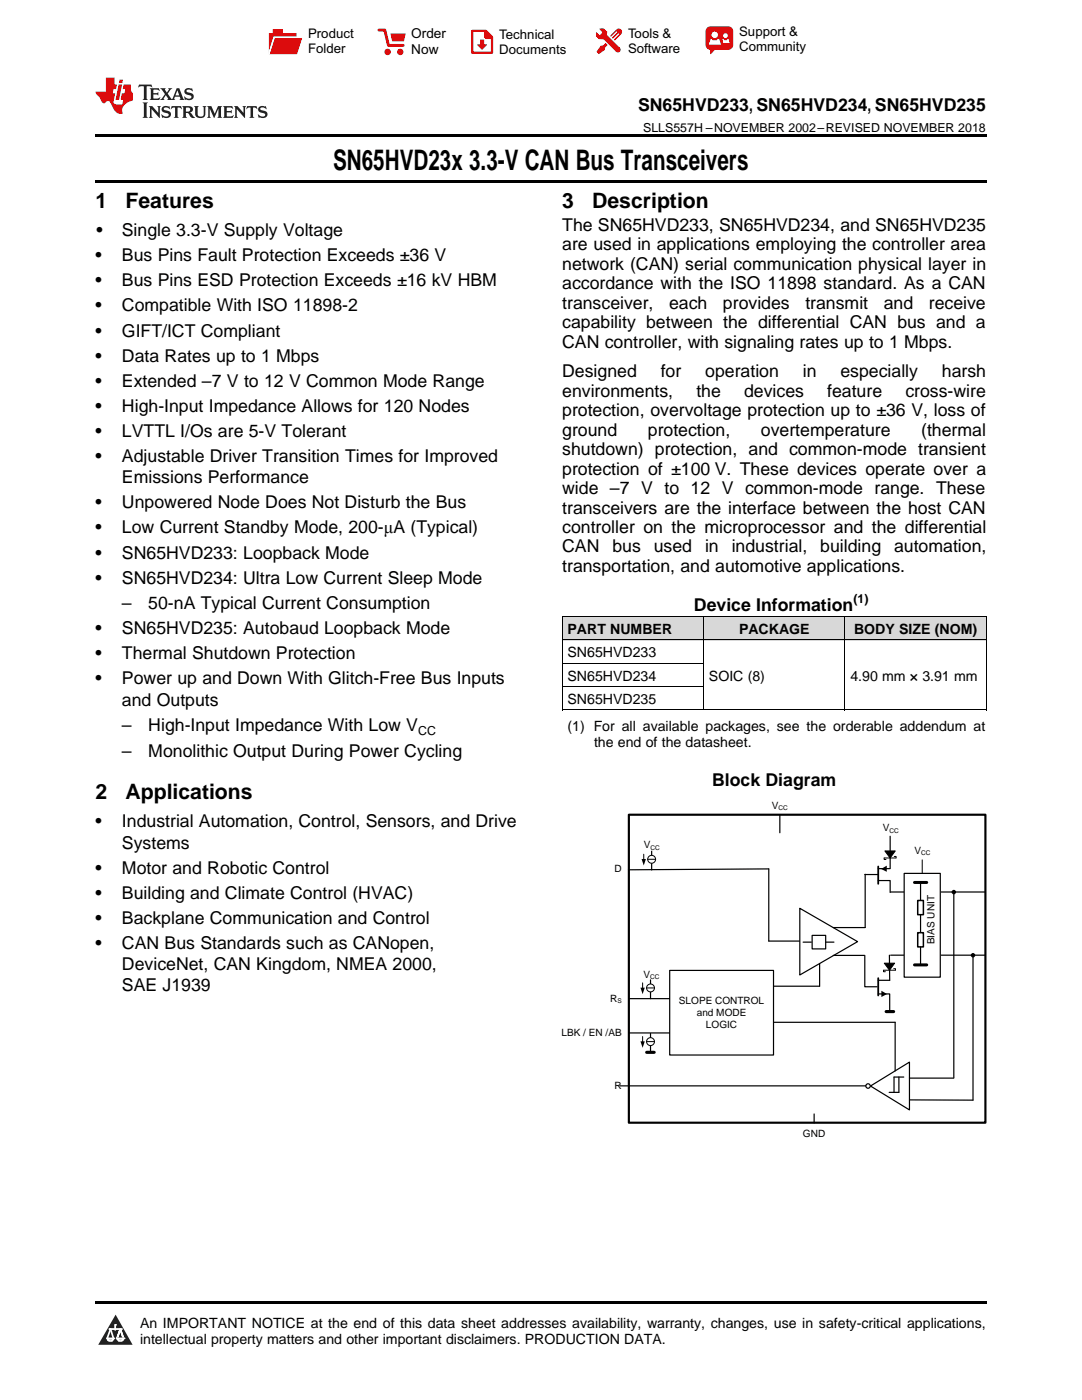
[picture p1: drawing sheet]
<svg xmlns="http://www.w3.org/2000/svg" width="216mm" height="279mm" viewBox="0 0 216 279" stroke-linecap="round" stroke-linejoin="round" font-family="sans-serif">
<defs><g id="words">
<text font-size="5.6" x="66.5" y="33.9">SN65HVD23x 3.3-V CAN Bus Transceivers</text>
<g font-size="4.2">
<text x="19" y="41.4">1</text>
<text x="25" y="41.4">Features</text>
<text x="112.2" y="41.4">3</text>
<text x="118.2" y="41.4">Description</text>
<text x="19" y="159.4">2</text>
<text x="25" y="159.4">Applications</text>
</g>
<g font-size="3.5">
<text x="127.3" y="22.2">SN65HVD233, SN65HVD234, SN65HVD235</text>
<text x="19.2" y="47.1">•</text>
<text x="24.3" y="47.1">Single 3.3-V Supply Voltage</text>
<text x="112.2" y="46.1">The SN65HVD233, SN65HVD234, and SN65HVD235</text>
<text x="19" y="52.1">•</text>
<text x="24.3" y="52.1">Bus Pins Fault Protection Exceeds ±36 V</text>
<text x="112.2" y="50">are used in applications employing the controller area</text>
<text x="112.2" y="53.8">network (CAN) serial communication physical layer in</text>
<text x="19" y="57.2">•</text>
<text x="24.3" y="57.2">Bus Pins ESD Protection Exceeds ±16 kV HBM</text>
<text x="112.2" y="57.7">accordance with the ISO 11898 standard. As a CAN</text>
<text x="19" y="62.2">•</text>
<text x="24.3" y="62.2">Compatible With ISO 11898-2</text>
<text x="112.2" y="61.6">transceiver,</text>
<text x="112.2" y="65.5">capability between the differential CAN bus and a</text>
<text x="133.5" y="61.6">each</text>
<text x="144.3" y="61.6">provides</text>
<text x="160.7" y="61.6">transmit</text>
<text x="176.3" y="61.6">and</text>
<text x="185.3" y="61.6">receive</text>
<text x="19" y="67.2">•</text>
<text x="24.3" y="67.2">GIFT/ICT Compliant</text>
<text x="112.2" y="69.4">CAN controller, with signaling rates up to 1 Mbps.</text>
<text x="19" y="72.2">•</text>
<text x="19" y="77.2">•</text>
<text x="24.3" y="72.2">Data Rates up to 1 Mbps</text>
<text x="24.3" y="77.2">Extended –7 V to 12 V Common Mode Range</text>
<text x="112.2" y="75.3">Designed</text>
<text x="131.8" y="75.3">for</text>
<text x="140.7" y="75.3">operation</text>
<text x="160.2" y="75.3">in</text>
<text x="167.7" y="75.3">especially</text>
<text x="187.9" y="75.3">harsh</text>
<text x="19" y="82.2">•</text>
<text x="24.3" y="82.2">High-Input Impedance Allows for 120 Nodes</text>
<text x="112.2" y="79.2">environments,</text>
<text x="112.2" y="83.1">protection, overvoltage protection up to ±36 V, loss of</text>
<text x="139" y="79.2">the</text>
<text x="148.5" y="79.2">devices</text>
<text x="165.1" y="79.2">feature</text>
<text x="180.7" y="79.2">cross-wire</text>
<text x="19" y="87.2">•</text>
<text x="24.3" y="87.2">LVTTL I/Os are 5-V Tolerant</text>
<text x="112.2" y="87">ground</text>
<text x="129.3" y="87">protection,</text>
<text x="151.8" y="87">overtemperature</text>
<text x="183.8" y="87">(thermal</text>
<text x="19" y="92.2">•</text>
<text x="24.3" y="92.2">Adjustable Driver Transition Times for Improved</text>
<text x="112.2" y="90.8">shutdown) protection, and common-mode transient</text>
<text x="112.2" y="94.7">protection of ±100 V. These devices operate over a</text>
<text x="19" y="101.5">•</text>
<text x="24.3" y="96.4">Emissions Performance</text>
<text x="24.3" y="101.5">Unpowered Node Does Not Disturb the Bus</text>
<text x="112.2" y="98.6">wide –7 V to 12 V common-mode range. These</text>
<text x="19" y="106.5">•</text>
<text x="24.3" y="106.5">Low Current Standby Mode, 200-μA (Typical)</text>
<text x="112.2" y="102.5">transceivers are the interface between the host CAN</text>
<text x="112.2" y="106.4">controller on the microprocessor and the differential</text>
<text x="19" y="111.5">•</text>
<text x="24.3" y="111.5">SN65HVD233: Loopback Mode</text>
<text x="112.2" y="110.2">CAN</text>
<text x="122.2" y="110.2">bus</text>
<text x="130.5" y="110.2">used</text>
<text x="140.7" y="110.2">in</text>
<text x="146" y="110.2">industrial,</text>
<text x="163.7" y="110.2">building</text>
<text x="178.4" y="110.2">automation,</text>
<text x="19" y="116.5">•</text>
<text x="24.3" y="116.5">SN65HVD234: Ultra Low Current Sleep Mode</text>
<text x="112.2" y="114.1">transportation, and automotive applications.</text>
<text x="24.3" y="121.6">–</text>
<text x="29.6" y="121.6">50-nA Typical Current Consumption</text>
<text x="138.5" y="121.8">Device Information</text>
<text x="19" y="126.6">•</text>
<text x="19" y="131.6">•</text>
<text x="24.3" y="126.6">SN65HVD235: Autobaud Loopback Mode</text>
<text x="24.3" y="131.6">Thermal Shutdown Protection</text>
<text x="19" y="136.6">•</text>
<text x="24.3" y="136.6">Power up and Down With Glitch-Free Bus Inputs</text>
<text x="24.3" y="140.8">and Outputs</text>
<text x="24.3" y="145.9">–</text>
<text x="29.6" y="145.9">High-Input Impedance With Low V</text>
<text x="24.3" y="151">–</text>
<text x="29.6" y="151">Monolithic Output During Power Cycling</text>
<text x="142.1" y="156.9">Block Diagram</text>
<text x="19" y="165.1">•</text>
<text x="24.3" y="165.1">Industrial Automation, Control, Sensors, and Drive</text>
<text x="24.3" y="169.4">Systems</text>
<text x="19" y="174.4">•</text>
<text x="19" y="179.4">•</text>
<text x="24.3" y="174.4">Motor and Robotic Control</text>
<text x="24.3" y="179.4">Building and Climate Control (HVAC)</text>
<text x="19" y="184.4">•</text>
<text x="24.3" y="184.4">Backplane Communication and Control</text>
<text x="19" y="189.4">•</text>
<text x="24.3" y="189.4">CAN Bus Standards such as CANopen,</text>
<text x="24.3" y="193.6">DeviceNet, CAN Kingdom, NMEA 2000,</text>
<text x="24.3" y="197.9">SAE J1939</text>
</g>
<g font-size="2.8">
<text x="113.2" y="126.5">PART NUMBER</text>
<text x="113.2" y="131.2">SN65HVD233</text>
<text x="147.5" y="126.5">PACKAGE</text>
<text x="170.4" y="126.5">BODY SIZE (NOM)</text>
<text x="113.2" y="135.8">SN65HVD234</text>
<text x="141.5" y="135.8">SOIC (8)</text>
<text x="169.7" y="135.8">4.90 mm × 3.91 mm</text>
<text x="113.2" y="140.5">SN65HVD235</text>
<text x="113.2" y="146">(1) For all available packages, see the orderable addendum at</text>
<text x="118.5" y="149.2">the end of the datasheet.</text>
<text x="27.9" y="265">An IMPORTANT NOTICE at the end of this data sheet addresses availability, warranty, changes, use in safety-critical applications,</text>
<text x="27.9" y="268.2">intellectual property matters and other important disclaimers. PRODUCTION DATA.</text>
</g>
<g font-size="2.7">
<text x="82.1" y="7.7">Order</text>
<text x="82.1" y="10.7">Now</text>
</g>
<g font-size="2.6">
<text x="61.5" y="7.6">Product</text>
<text x="61.5" y="10.6">Folder</text>
<text x="99.6" y="7.8">Technical</text>
<text x="99.6" y="10.8">Documents</text>
<text x="125.3" y="7.6">Tools &amp;</text>
<text x="125.3" y="10.6">Software</text>
<text x="147.5" y="7.2">Support &amp;</text>
<text x="147.5" y="10.2">Community</text>
</g>
<g font-size="2.5">
<text x="128.3" y="26.3">SLLS557H –NOVEMBER 2002–REVISED NOVEMBER 2018</text>
<text x="170.3" y="120.4">(1)</text>
<text x="83.4" y="146.6">CC</text>
</g>
<g font-size="2">
<text x="154" y="161.4">V</text>
<text x="176.2" y="165.9">V</text>
<text x="128.5" y="169.3">V</text>
<text x="182.5" y="170.4">V</text>
<text x="122.6" y="174">D</text>
<text x="186.4" y="188.4" transform="rotate(-90 186.4 188.4)">BIAS UNIT</text>
<text x="128.4" y="195.2">V</text>
<text x="121.7" y="199.9">R</text>
<text x="135.5" y="200.3">SLOPE CONTROL</text>
<text x="139" y="202.7">and MODE</text>
<text x="112" y="206.7">LBK / EN /AB</text>
<text x="140.9" y="205.1">LOGIC</text>
<text x="122.6" y="217.4">R</text>
<text x="160.2" y="227">GND</text>
</g>
<g font-size="1.3">
<text x="155.3" y="161.7">CC</text>
<text x="177.5" y="166.2">CC</text>
<text x="129.8" y="169.5">CC</text>
<text x="183.8" y="170.7">CC</text>
<text x="129.7" y="195.4">CC</text>
<text x="123.2" y="200.2">S</text>
</g>
</g></defs>
<g fill="#d8d8d8">
<path d="M112.2 123.1h28.2v4.7h-28.2z"/>
<path d="M140.4 123.1h28.2v4.7h-28.2z"/>
<path d="M168.6 123.1h28.2v4.7h-28.2z"/>
</g>
<path d="M23.1 262.4l3.4 6h-6.9z" fill="#231f20"/>
<path d="M21.4 267.1h1.2l-.3 .5h-.3a.55 .55 0 0 1-.6-.5z" fill-rule="evenodd" fill="#fff"/>
<path d="M21.4 267.1h1.2l-.3 .5h-.3a.55 .55 0 0 1-.6-.5z" fill="none" stroke="#231f20" stroke-width=".34"/>
<path d="M21.4 267.1l1.2 .1-.3 .4h-.5z" fill="none" stroke="#fff" stroke-width=".34"/>
<path d="M23 265.3h.1" fill="none" stroke="#fff" stroke-width=".34"/>
<path d="M23 264.4v.9z" fill="#fff"/>
<path d="M23 264.4v.9z" fill="none" stroke="#fff" stroke-width=".34"/>
<circle cx="23" cy="264.4" r=".17" fill="#fff"/>
<path d="M21.9 265.2h.1" fill="none" stroke="#fff" stroke-width=".34"/>
<path d="M21.9 265.2h2.3z" fill="#fff"/>
<path d="M21.9 265.2h2.3z" fill="none" stroke="#fff" stroke-width=".34"/>
<circle cx="24.2" cy="265.2" r=".17" fill="#fff"/>
<path d="M23.3 267.1h.1" fill="none" stroke="#fff" stroke-width=".34"/>
<path d="M24 265.2l-.7 1.9z" fill="#fff"/>
<path d="M24 265.2l-.7 1.9z" fill="none" stroke="#fff" stroke-width=".34"/>
<path d="M24 265.2l.7 1.9z" fill="#fff"/>
<path d="M24 265.2l.7 1.9z" fill="none" stroke="#fff" stroke-width=".34"/>
<path d="M24.6 267.1h.1" fill="none" stroke="#fff" stroke-width=".34"/>
<circle cx="21.4" cy="267.1" r=".17" fill="#fff"/>
<path d="M22.1 265.2l-.7 1.9z" fill="#fff"/>
<path d="M22.1 265.2l-.7 1.9z" fill="none" stroke="#fff" stroke-width=".34"/>
<path d="M22.1 265.2l.5 1.9z" fill="#fff"/>
<path d="M22.1 265.2l.5 1.9z" fill="none" stroke="#fff" stroke-width=".34"/>
<circle cx="22.6" cy="267.1" r=".17" fill="#fff"/>
<path d="M23.4 267.1h1.3a.65 .65 0 0 1-.7 .5 .65 .65 0 0 1-.6-.5z" fill-rule="evenodd" fill="#fff"/>
<path d="M23.4 267.1h1.3a.65 .65 0 0 1-.7 .5 .65 .65 0 0 1-.6-.5z" fill="none" stroke="#231f20" stroke-width=".34"/>
<path d="M23.4 267.1h1.3l-.4 .5h-.6z" fill="none" stroke="#fff" stroke-width=".34"/>
<path d="M23.3 267.1h.1" fill="none" stroke="#fff" stroke-width=".34"/>
<circle cx="24.7" cy="267.1" r=".17" fill="#fff"/>
<path d="M19 259.7h177.8v.5h-177.8z" fill="#000"/>
<path d="M175.2 175.7h2.4v2.4M175.2 173.4h2.3M177.6 166.9v6.5M177.7 178h18.9M153.4 187.8h10.1M175.2 198.4h2.3v3.5M177.5 190.6v5h-2.3M181.1 219.5l13.1 .1" fill="none" stroke="#000" stroke-width=".24"/>
<path d="M175.2 172.9v3.5M175.2 195.2v3.5" fill="none" stroke="#000" stroke-width=".36"/>
<path d="M176.6 169.8h2l-1 1.4zM175.8 173.4l1.1-.6v1.2zM175.9 197.7l1.1 .7-1.1 .6zM176.4 192.2h2.1l-1 1.4z" fill="#000"/>
<path d="M176.6 169.8h2l-1 1.4zM178.4 170.9h.4v.3M178.8 171.2h-2.4v.3h.4M176.4 192.2h2.1l-1 1.4zM178.3 193.3h.4v.3M178.7 193.6h-2.4v.3h.4" fill="none" stroke="#000" stroke-width=".2"/>
<path d="M159.6 181.3l11.5 6.6-11.5 6.7z" fill="#fff"/>
<path d="M172.6 174.5h2.7M172.6 174.5v10.6h-6.3M159.6 181.3l11.5 6.6-11.5 6.7zM166.3 190.7h6.2M172.6 190.7v6.2h2.4M177.7 190.6h18.9" fill="none" stroke="#000" stroke-width=".24"/>
<g fill="#fff">
<path d="M173.7 216.7l7.8-4.7v9.5z"/>
<circle cx="173.2" cy="216.7" r=".33"/>
</g>
<path d="M173.7 216.7l7.8-4.7v9.5zM179.4 214.9v3.1h-2M180.3 214.9h-1.9v3.1" fill="none" stroke="#000" stroke-width=".24"/>
<circle cx="173.2" cy="216.7" r=".45" fill="#fff"/>
<g fill="none" stroke="#000" stroke-width=".24">
<path d="M125.4 173.6l28-.2v14.4M155.6 162.6v3.6M190.3 178v37.1M125.5 199.3h9.9M160.3 188h1.6M162.1 186.7h2.7v2.7h-2.7zM163.5 192.3v4.5M164.8 188h1.6M194.2 190.6v29M123.7 216.7h49.1M125.4 206.1h9.2M178.6 204v9.7"/>
<path d="M181.5 215.2h8.8M162.4 222.3v1.8"/>
<circle cx="173.2" cy="216.7" r=".45"/>
</g>
<g fill="#000">
<circle cx="190.3" cy="178" r=".45"/>
<circle cx="194.2" cy="190.6" r=".45"/>
</g>
<path d="M125.5 162.6h71.1v61.5h-71.1z" fill="none" stroke="#000" stroke-width=".43"/>
<path d="M176.8 201.9h1.5" fill="none" stroke="#000" stroke-width=".62"/>
<path d="M133.6 193.7h20.7v16.9h-20.7z" fill-rule="evenodd" fill="#fff"/>
<path d="M133.6 193.7h20.7v16.9h-20.7z" fill="none" stroke="#000" stroke-width=".24"/>
<path d="M180.4 174.3h7.2v20.7h-7.2z" fill-rule="evenodd" fill="#fff"/>
<path d="M180.4 174.3h7.2v20.7h-7.2zM183.7 176.1v3.6" fill="none" stroke="#000" stroke-width=".24"/>
<path d="M183.1 179.7h1.2v2.8h-1.2z" fill-rule="evenodd" fill="#fff"/>
<path d="M183.1 179.7h1.2v2.8h-1.2z" fill="none" stroke="#000" stroke-width=".3"/>
<path d="M183.7 182.5v3.6" fill="none" stroke="#000" stroke-width=".24"/>
<path d="M183.1 186.1h1.2v2.9h-1.2z" fill-rule="evenodd" fill="#fff"/>
<path d="M183.1 186.1h1.2v2.9h-1.2z" fill="none" stroke="#000" stroke-width=".3"/>
<path d="M130 169.9v3.7M154.3 196.8h9.2M183.7 189v3.6" fill="none" stroke="#000" stroke-width=".24"/>
<path d="M182.5 176.1h2.4M182.5 192.6h2.4" fill="none" stroke="#000" stroke-width=".6"/>
<path d="M184 171.6v2.7" fill="none" stroke="#000" stroke-width=".2"/>
<circle cx="130" cy="171.5" r=".79" fill="#fff"/>
<g fill="none" stroke="#000" stroke-width=".2">
<path d="M128.5 170.5v1M129.2 171.5h1.6"/>
<circle cx="130" cy="171.5" r=".79"/>
</g>
<path d="M128 171.4h.9l-.4 1.3z" fill="#000"/>
<path d="M129.8 206.3v3.7" fill="none" stroke="#000" stroke-width=".24"/>
<circle cx="129.8" cy="207.9" r=".79" fill="#fff"/>
<g fill="none" stroke="#000" stroke-width=".2">
<path d="M128.2 206.9v1M129 207.9h1.6"/>
<circle cx="129.8" cy="207.9" r=".79"/>
</g>
<path d="M127.8 207.8h.9l-.5 1.3z" fill="#000"/>
<path d="M129 210h1.5" fill="none" stroke="#000" stroke-width=".62"/>
<path d="M129.8 195.6v3.7" fill="none" stroke="#000" stroke-width=".24"/>
<circle cx="129.8" cy="197.2" r=".79" fill="#fff"/>
<g fill="none" stroke="#000" stroke-width=".2">
<path d="M112.2 137h28.2M112.2 132.4h28.2M112.2 127.7h84.6M112.2 123.1h84.6M112.2 123.1v18.6M140.4 123.1v18.6M168.6 123.1v18.6M196.8 123.1v18.6M112.2 141.7h84.6M128.2 196.2v1M129 197.2h1.6"/>
<circle cx="129.8" cy="197.2" r=".79"/>
</g>
<path d="M127.8 197.1h.9l-.5 1.3z" fill="#000"/>
<path d="M154.3 204h24.3" fill="none" stroke="#000" stroke-width=".24"/>
<path d="M19 35.9h177.8v.5h-177.8zM19 26.8h177.8v.6h-177.8zM112.2 141.7h.1zM168.5 141.7h.1zM196.7 141.7h.1z" fill="#000"/>
<path d="M27.7 16.9l-.1 .6 .6-.3h.5v.2v2.2l-.2 .4h1l-.2-.4v-2.2v-.2h.5l.6 .3-.2-.6zM29.9 17.6l.2 .4v1.6l-.2 .4h1.9l.1-.6a1.09 1.09 0 0 1-1.3 .1v-.6h.6l.4 .2v-.7l-.2 .2h-.8v-.6l.2-.1a1.01 1.01 0 0 1 1 .3l-.1-.6zM32 17.6l.9 1.2-1 1.2h.9l-.2-.3 .5-.7 .5 .7-.3 .3h1.7l-.2-.3 .1-.4h1l.1 .4-.2 .3h1l-.3-.4-.7-2h-.5l-1 2.2-.8-1.1 .9-1.1h-.9l.2 .2-.4 .7-.4-.7 .2-.2zM35.4 18l.4 1h-.8zM37 17.7a.66 .66 0 0 0-.2 .8 .66 .66 0 0 0 .6 .4l.7 .2 .1 .2a.8 .8 0 0 1-.7 .4 .8 .8 0 0 1-.7-.5l.1 .8 .2-.2a.94 .94 0 0 0 1.1 .1 .94 .94 0 0 0 .4-.9 1.48 1.48 0 0 0-1.3-.6v-.4a1.1 1.1 0 0 1 1.2 .2l-.2-.6-.2 .1-.5-.1zM28.5 20.4l.2 .4v2.3l-.2 .4h1l-.2-.4v-2.3l.2-.4zM29.7 21.2l.2 .4v1.5l-.2 .4h.8l-.3-.4 .1-1.3 1.6 1.8v-2l.2-.4h-.7l.2 .2v1.1l-1.2-1.3zM32.5 21.3a.66 .66 0 0 0-.2 .8 .66 .66 0 0 0 .6 .4l.6 .2 .2 .2a.8 .8 0 0 1-.8 .4 .8 .8 0 0 1-.7-.5l.2 .7 .2-.1a.94 .94 0 0 0 1 .1 .94 .94 0 0 0 .5-1 1.47 1.47 0 0 0-1.3-.6l-.1-.3a1.1 1.1 0 0 1 1.3 .2l-.2-.6-.2 .1-.5-.2zM34.3 21.2l-.2 .6a.64 .64 0 0 1 .8-.3v1.6l-.2 .4h1l-.3-.4 .1-1.6a.66 .66 0 0 1 .8 .3l-.2-.6zM36.3 21.2l.3 .4v1.5l-.3 .4h1l-.2-.2v-.7h.5l.1 .1a.8 .8 0 0 0 1.2 .7l-1-1a.62 .62 0 0 0 .6-.5 .62 .62 0 0 0-.6-.7zM37.1 21.5h.1a.48 .48 0 0 1 .6 0 .48 .48 0 0 1 .1 .6l-.2 .1-.6 .1zM38.7 21.2l.2 .2a2.29 2.29 0 0 0 .4 2 1.05 1.05 0 0 0 1.7-.7v-1.3l.2-.2h-.8l.2 .4v1.1a.61 .61 0 0 1-.6 .6 .61 .61 0 0 1-.6-.6v-1.1l.3-.4zM41.3 21.2l.3 .4v1.5l-.3 .4h.8l-.2-.4v-1.4l.8 1.9 .9-1.9v1.4l-.2 .4h.9l-.2-.4v-1.5l.2-.4h-.8l-.7 1.5-.6-1.5zM44.5 21.2l.2 .4v1.5l-.2 .4h1.9l.2-.6a1.1 1.1 0 0 1-1.4 .2v-.7h.6l.4 .2v-.6l-.2 .1-.8 .1v-.6l.2-.1a1.02 1.02 0 0 1 1.1 .2l-.2-.5zM46.7 21.2l.2 .4v1.5l-.2 .4h.8l-.3-.4 .1-1.3 1.6 1.8v-2l.2-.4h-.7l.2 .2v1.1l-1.2-1.3zM49.3 21.2l-.1 .6a.64 .64 0 0 1 .8-.3v1.6l-.3 .4h1l-.2-.4v-1.6a.66 .66 0 0 1 .8 .3l-.1-.6zM51.7 21.3a.66 .66 0 0 0-.2 .7 .66 .66 0 0 0 .7 .5l.6 .2 .1 .2a.8 .8 0 0 1-.7 .4 .8 .8 0 0 1-.7-.5l.1 .7 .2-.1a.94 .94 0 0 0 1.1 .1 .94 .94 0 0 0 .4-1 1.48 1.48 0 0 0-1.2-.6l-.1-.3a1.1 1.1 0 0 1 1.2 .2l-.2-.6-.1 .1-.6-.2z" fill="#231f20"/>
<path d="M21.1 15.5v2.8h-2v.4l.9 .9a.96 .96 0 0 0 1 1 .59 .59 0 0 1 .5-.4 .59 .59 0 0 1 .5 .3l.4 .8a1.61 1.61 0 0 0 2.1 1.3 1.63 1.63 0 0 1 1.1-2.2l.9-.3v-1.5a1.6 1.6 0 0 1-.4-1.7h-1.4l-.2 .9h.5l-.2 .8h-.5l-.2 1v.3h.5l-.2 .9h-.7a.74 .74 0 0 1-1-.6l.3-1.6h-.5l.2-.8h.5l.1-.9h-.4v-1.4zM23.7 16.9l-.7 3h.8l.6-3zM23.8 15.9l-.1 .7h.7l.2-.7z" fill="#ee1d23"/>
<g fill="#d60000">
<path d="M54.4 5.8h2v.8h2.8v4.2h-5.5v-4.2h.7z" fill-rule="evenodd"/>
<path d="M54.7 7.5h5.6l-1 3.3h-5.6z" fill-rule="evenodd"/>
</g>
<path d="M54.6 7.4h5.8l-.1 .1h-5.5l-1.1 3.3z" fill-rule="evenodd" fill="#fff"/>
<path d="M54.6 7.4h5.8l-.1 .1h-5.5l-1.1 3.3z" fill="none" stroke="#fff" stroke-width=".2"/>
<path d="M75.6 6h1.2l.7 3.1h3" fill="none" stroke="#d60000" stroke-width=".56"/>
<g fill="#d60000">
<path d="M77.9 6.7h3.1l-.4 1.5h-2.3z" fill-rule="evenodd"/>
<circle cx="77.3" cy="10.4" r=".64"/>
<circle cx="79.9" cy="10.4" r=".64"/>
</g>
<path d="M94.2 6.2h2.7l1.3 1.2v3.1h-4z" fill="none" stroke="#d60000" stroke-width=".44"/>
<g fill="#d60000">
<path d="M95.8 7.9h.8v1h.6l-1 1.1-1-1v-.1h.6z" fill-rule="evenodd"/>
<path d="M96.6 6.2h.3l1.3 1.2v.4h-1.3l-.3-.4z" fill-rule="evenodd"/>
<path d="M119.6 5.7h.9l.6 .6 .1 .7 2.5 2.5-.8 .8-2.3-2.3-1.1-.2-.6-.6v-.8l.7 .6 .5-.4v-.2l-.4-.5z" fill-rule="evenodd"/>
<path d="M119.9 9.1h.4l.5-.5 .4 .4-.5 .5v.4l-1.2 .9-.5-.5z" fill-rule="evenodd"/>
<path d="M123 5.9a.67 .67 0 0 1 .9 0 .67 .67 0 0 1 0 .9z" fill-rule="evenodd"/>
<path d="M123 5.9l.9 .9-1.2 1.2h-.2l.1-.2 .9-.9 .1-.2h-.3l-.9 1h-.2v-.2l.9-1 .1-.2h-.3l-.9 1h-.2v-.2z" fill-rule="evenodd"/>
<circle cx="123.3" cy="9.9" r=".54"/>
</g>
<path d="M121.1 6.3l-.1 .7" fill="none" stroke="#d60000" stroke-width=".2"/>
<g fill="#d60000">
<path d="M141.1 5.5l.6-.2h3.6a.95 .95 0 0 1 1 .9v2.8a.95 .95 0 0 1-1 .9h-3.6a.95 .95 0 0 1-.9-.9v-2.8z" fill-rule="evenodd"/>
<path d="M141.7 9.9h.9l-.7 .9h-.2z" fill-rule="evenodd"/>
</g>
<g fill="#fff">
<path d="M144.3 8.6h1.3z"/>
<path d="M141.8 7.8h.3l.1 .2h.8l.2-.2h.3l.4 1.1h-2.5z" fill-rule="evenodd"/>
<path d="M144.2 7.8h.2l.2 .2h.4l.2-.2h.2l.2 .8h-1.3z" fill-rule="evenodd"/>
<circle cx="142.6" cy="6.9" r=".65"/>
<circle cx="144.8" cy="7.1" r=".48"/>
</g>
<use href="#words"/>
</svg>
